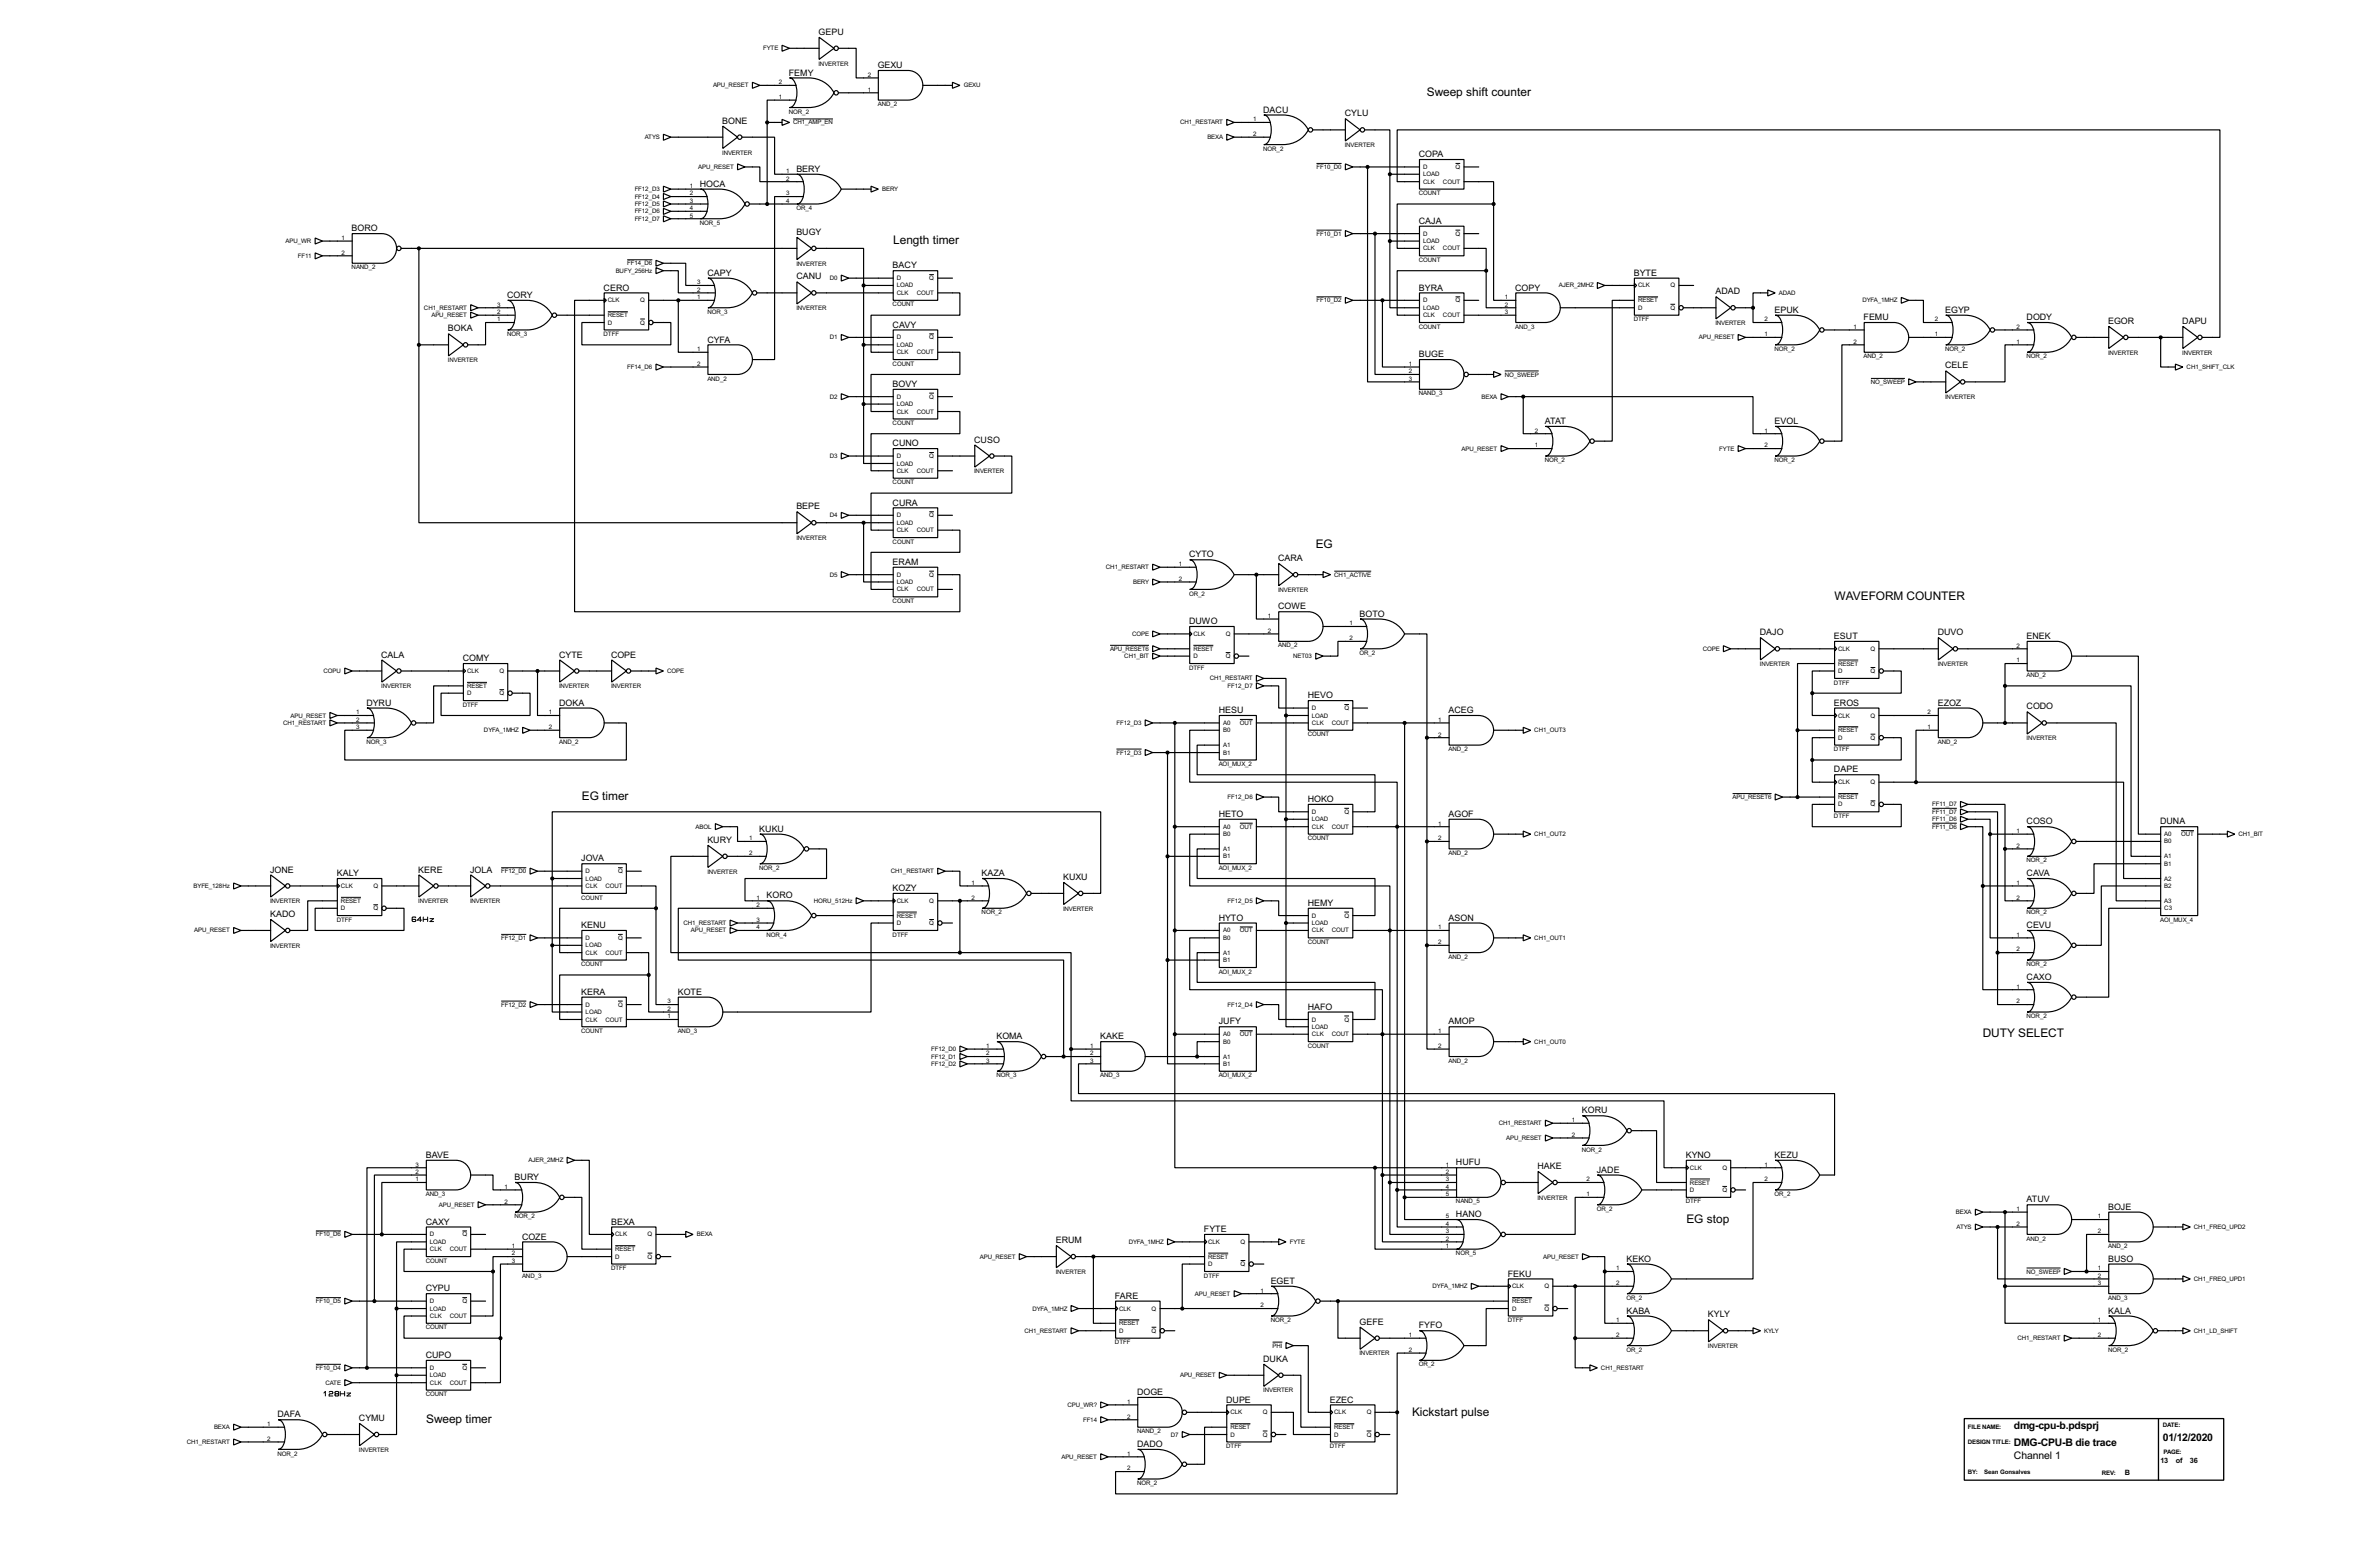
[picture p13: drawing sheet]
<svg xmlns="http://www.w3.org/2000/svg" width="815mm" height="536mm" viewBox="0 0 815 536" stroke-linecap="round" stroke-linejoin="round" font-family="sans-serif">
<defs><g id="words">
<g font-size="4.6">
<text x="489" y="32.9">Sweep shift counter</text>
<text x="306.1" y="83.7">Length timer</text>
<text x="450.9" y="187.9">EG</text>
<text x="628.7" y="205.6">WAVEFORM COUNTER</text>
<text x="199.4" y="274.2">EG timer</text>
<text x="679.5" y="355.5">DUTY SELECT</text>
<text x="577.9" y="419">EG stop</text>
<text x="483.9" y="485">Kickstart pulse</text>
<text x="146.1" y="487.6">Sweep timer</text>
</g>
<g font-size="4">
<text x="690.2" y="489.7">dmg-cpu-b.pdsprj</text>
<text x="690.2" y="495.4">DMG-CPU-B die trace</text>
<text x="741.2" y="493.7">01/12/2020</text>
<text x="690.2" y="499.8">Channel 1</text>
</g>
<g font-size="3.4">
<text x="280.5" y="12">GEPU</text>
<text x="300.8" y="23.3">GEXU</text>
<text x="270.4" y="25.9">FEMY</text>
<text x="432.9" y="38.6">DACU</text>
<text x="460.9" y="39.9">CYLU</text>
<text x="247.5" y="42.4">BONE</text>
<text x="486.3" y="53.8">COPA</text>
<text x="272.9" y="58.9">BERY</text>
<text x="239.9" y="64">HOCA</text>
<text x="486.3" y="76.7">CAJA</text>
<text x="120.5" y="79.2">BORO</text>
<text x="272.9" y="80.5">BUGY</text>
<text x="242.4" y="94.5">CAPY</text>
<text x="272.9" y="95.8">CANU</text>
<text x="305.9" y="92">BACY</text>
<text x="559.9" y="94.5">BYTE</text>
<text x="206.9" y="99.5">CERO</text>
<text x="486.3" y="99.5">BYRA</text>
<text x="519.3" y="99.5">COPY</text>
<text x="587.9" y="100.9">ADAD</text>
<text x="173.8" y="102.1">CORY</text>
<text x="608.2" y="107.2">EPUK</text>
<text x="666.6" y="107.2">EGYP</text>
<text x="153.5" y="113.6">BOKA</text>
<text x="305.9" y="112.2">CAVY</text>
<text x="638.7" y="109.7">FEMU</text>
<text x="694.5" y="109.7">DODY</text>
<text x="722.5" y="111">EGOR</text>
<text x="747.9" y="111">DAPU</text>
<text x="242.4" y="117.4">CYFA</text>
<text x="486.3" y="122.4">BUGE</text>
<text x="666.6" y="126.3">CELE</text>
<text x="305.9" y="132.6">BOVY</text>
<text x="529.4" y="145.3">ATAT</text>
<text x="608.2" y="145.3">EVOL</text>
<text x="305.9" y="152.9">CUNO</text>
<text x="333.9" y="151.7">CUSO</text>
<text x="305.9" y="173.2">CURA</text>
<text x="272.9" y="174.5">BEPE</text>
<text x="407.5" y="191">CYTO</text>
<text x="305.9" y="193.6">ERAM</text>
<text x="438" y="192.3">CARA</text>
<text x="438" y="208.8">COWE</text>
<text x="407.5" y="213.9">DUWO</text>
<text x="465.9" y="211.3">BOTO</text>
<text x="603.1" y="217.7">DAJO</text>
<text x="628.5" y="219">ESUT</text>
<text x="664.1" y="217.7">DUVO</text>
<text x="694.5" y="219">ENEK</text>
<text x="130.7" y="225.3">CALA</text>
<text x="158.6" y="226.6">COMY</text>
<text x="191.6" y="225.3">CYTE</text>
<text x="209.4" y="225.3">COPE</text>
<text x="448.2" y="239.3">HEVO</text>
<text x="125.6" y="241.8">DYRU</text>
<text x="191.6" y="241.8">DOKA</text>
<text x="417.7" y="244.4">HESU</text>
<text x="496.4" y="244.4">ACEG</text>
<text x="628.5" y="241.8">EROS</text>
<text x="664.1" y="241.8">EZOZ</text>
<text x="694.5" y="243.1">CODO</text>
<text x="628.5" y="264.7">DAPE</text>
<text x="448.2" y="274.8">HOKO</text>
<text x="417.7" y="279.9">HETO</text>
<text x="496.4" y="279.9">AGOF</text>
<text x="260.2" y="285">KUKU</text>
<text x="694.5" y="282.5">COSO</text>
<text x="740.3" y="282.5">DUNA</text>
<text x="242.4" y="288.8">KURY</text>
<text x="92.6" y="299">JONE</text>
<text x="143.4" y="299">KERE</text>
<text x="161.1" y="299">JOLA</text>
<text x="199.2" y="295.2">JOVA</text>
<text x="115.4" y="300.2">KALY</text>
<text x="305.9" y="305.3">KOZY</text>
<text x="336.4" y="300.2">KAZA</text>
<text x="364.3" y="301.5">KUXU</text>
<text x="694.5" y="300.2">CAVA</text>
<text x="262.7" y="307.9">KORO</text>
<text x="448.2" y="310.4">HEMY</text>
<text x="92.6" y="314.2">KADO</text>
<text x="417.7" y="315.5">HYTO</text>
<text x="496.4" y="315.5">ASON</text>
<text x="199.2" y="318">KENU</text>
<text x="694.5" y="318">CEVU</text>
<text x="694.5" y="335.8">CAXO</text>
<text x="199.2" y="340.9">KERA</text>
<text x="232.3" y="340.9">KOTE</text>
<text x="448.2" y="346">HAFO</text>
<text x="417.7" y="351">JUFY</text>
<text x="496.4" y="351">AMOP</text>
<text x="341.5" y="356.1">KOMA</text>
<text x="377" y="356.1">KAKE</text>
<text x="542.1" y="381.5">KORU</text>
<text x="145.9" y="396.8">BAVE</text>
<text x="499" y="399.3">HUFU</text>
<text x="526.9" y="400.6">HAKE</text>
<text x="547.2" y="401.8">JADE</text>
<text x="577.7" y="396.8">KYNO</text>
<text x="608.2" y="396.8">KEZU</text>
<text x="176.4" y="404.4">BURY</text>
<text x="694.5" y="412">ATUV</text>
<text x="145.9" y="419.6">CAXY</text>
<text x="209.4" y="419.6">BEXA</text>
<text x="499" y="417.1">HANO</text>
<text x="722.5" y="414.5">BOJE</text>
<text x="178.9" y="424.7">COZE</text>
<text x="361.8" y="426">ERUM</text>
<text x="412.6" y="422.2">FYTE</text>
<text x="516.7" y="437.4">FEKU</text>
<text x="557.4" y="432.3">KEKO</text>
<text x="722.5" y="432.3">BUSO</text>
<text x="145.9" y="442.5">CYPU</text>
<text x="435.5" y="439.9">EGET</text>
<text x="382.1" y="445">FARE</text>
<text x="465.9" y="453.9">GEFE</text>
<text x="486.3" y="455.2">FYFO</text>
<text x="557.4" y="450.1">KABA</text>
<text x="585.3" y="451.4">KYLY</text>
<text x="722.5" y="450.1">KALA</text>
<text x="145.9" y="465.3">CUPO</text>
<text x="432.9" y="466.6">DUKA</text>
<text x="389.7" y="478">DOGE</text>
<text x="95.1" y="485.7">DAFA</text>
<text x="420.2" y="480.6">DUPE</text>
<text x="455.8" y="480.6">EZEC</text>
<text x="123" y="486.9">CYMU</text>
<text x="389.7" y="495.8">DADO</text>
</g>
<g font-size="2.8">
<text x="740.4" y="501.4">13</text>
<text x="745.7" y="501.4">of</text>
<text x="750.5" y="501.4">36</text>
<text x="728.2" y="505.5">B</text>
</g>
<g font-size="2.4">
<text x="261.6" y="17.2">FYTE</text>
<text x="280.5" y="22.5">INVERTER</text>
<text x="244.4" y="30">APU_RESET</text>
<text x="266.9" y="28.9">2</text>
<text x="297.4" y="26.3">2</text>
<text x="330.3" y="30">GEXU</text>
<text x="266.9" y="33.9">1</text>
<text x="297.4" y="31.4">1</text>
<text x="270.4" y="38.9">NOR_2</text>
<text x="300.8" y="36.4">AND_2</text>
<text x="429.4" y="41.6">1</text>
<text x="221" y="47.7">ATYS</text>
<text x="271.8" y="42.7">CH1_AMP_EN</text>
<text x="404.4" y="42.7">CH1_RESTART</text>
<text x="413.8" y="47.7">BEXA</text>
<text x="429.4" y="46.6">2</text>
<text x="247.5" y="52.9">INVERTER</text>
<text x="432.9" y="51.6">NOR_2</text>
<text x="460.9" y="50.4">INVERTER</text>
<text x="239.3" y="57.9">APU_RESET</text>
<text x="269.4" y="59.3">1</text>
<text x="451.2" y="57.9">FF10_D0</text>
<text x="487.7" y="57.9">D</text>
<text x="498.8" y="57.9">Q</text>
<text x="217.5" y="65.5">FF12_D3</text>
<text x="236.4" y="64.4">1</text>
<text x="269.4" y="61.9">2</text>
<text x="302.3" y="65.5">BERY</text>
<text x="487.7" y="62.9">CLK</text>
<text x="487.7" y="60.4">LOAD</text>
<text x="494.5" y="62.9">COUT</text>
<text x="217.5" y="68.1">FF12_D4</text>
<text x="217.5" y="70.6">FF12_D5</text>
<text x="236.4" y="67">2</text>
<text x="236.4" y="69.5">3</text>
<text x="236.4" y="72">4</text>
<text x="269.4" y="67">3</text>
<text x="269.4" y="69.5">4</text>
<text x="272.9" y="72">OR_4</text>
<text x="486.3" y="66.9">COUNT</text>
<text x="217.5" y="73.1">FF12_D6</text>
<text x="217.5" y="75.6">FF12_D7</text>
<text x="236.4" y="74.6">5</text>
<text x="239.9" y="77">NOR_5</text>
<text x="97.9" y="83.3">APU_WR</text>
<text x="117" y="82.2">1</text>
<text x="451.2" y="80.8">FF10_D1</text>
<text x="487.7" y="83.3">LOAD</text>
<text x="487.7" y="80.8">D</text>
<text x="498.8" y="80.8">Q</text>
<text x="102.1" y="88.3">FF11</text>
<text x="117" y="87.3">2</text>
<text x="486.3" y="89.7">COUNT</text>
<text x="487.7" y="85.8">CLK</text>
<text x="494.5" y="85.8">COUT</text>
<text x="120.5" y="92.3">NAND_2</text>
<text x="211" y="93.5">BUFY_256Hz</text>
<text x="215" y="90.9">FF14_D6</text>
<text x="272.9" y="91">INVERTER</text>
<text x="284.4" y="96">D0</text>
<text x="307.4" y="96">D</text>
<text x="318.5" y="96">Q</text>
<text x="238.9" y="100">2</text>
<text x="238.9" y="97.4">3</text>
<text x="307.4" y="101">CLK</text>
<text x="307.4" y="98.5">LOAD</text>
<text x="314.2" y="101">COUT</text>
<text x="534.2" y="98.5">AJER_2MHZ</text>
<text x="561.4" y="98.5">CLK</text>
<text x="572.5" y="98.5">Q</text>
<text x="609.7" y="101">ADAD</text>
<text x="145.3" y="106.2">CH1_RESTART</text>
<text x="170.4" y="107.6">2</text>
<text x="170.4" y="105.1">3</text>
<text x="208.3" y="103.6">CLK</text>
<text x="219.4" y="103.6">Q</text>
<text x="238.9" y="102.5">1</text>
<text x="242.4" y="107.6">NOR_3</text>
<text x="272.9" y="106.3">INVERTER</text>
<text x="305.9" y="105">COUNT</text>
<text x="451.2" y="103.6">FF10_D2</text>
<text x="487.7" y="106.2">LOAD</text>
<text x="487.7" y="103.6">D</text>
<text x="498.8" y="103.6">Q</text>
<text x="515.8" y="102.5">1</text>
<text x="515.8" y="105.1">2</text>
<text x="515.8" y="107.6">3</text>
<text x="561.4" y="106.2">D</text>
<text x="561.4" y="103.6">RESET</text>
<text x="572.5" y="106.2">Q</text>
<text x="638.3" y="103.6">DYFA_1MHZ</text>
<text x="147.9" y="108.7">APU_RESET</text>
<text x="170.4" y="110.1">1</text>
<text x="208.3" y="111.2">D</text>
<text x="208.3" y="108.7">RESET</text>
<text x="219.4" y="111.2">Q</text>
<text x="486.3" y="112.6">COUNT</text>
<text x="487.7" y="108.7">CLK</text>
<text x="494.5" y="108.7">COUT</text>
<text x="519.3" y="112.6">AND_3</text>
<text x="559.9" y="110.1">DTFF</text>
<text x="587.9" y="111.4">INVERTER</text>
<text x="604.7" y="110.1">2</text>
<text x="635.2" y="112.7">1</text>
<text x="663.1" y="110.1">2</text>
<text x="691.1" y="112.7">2</text>
<text x="173.8" y="115.1">NOR_3</text>
<text x="206.9" y="115.1">DTFF</text>
<text x="284.4" y="116.3">D1</text>
<text x="307.4" y="118.9">LOAD</text>
<text x="307.4" y="116.3">D</text>
<text x="318.5" y="116.3">Q</text>
<text x="582.2" y="116.3">APU_RESET</text>
<text x="604.7" y="115.2">1</text>
<text x="635.2" y="117.8">2</text>
<text x="663.1" y="115.2">1</text>
<text x="691.1" y="117.8">1</text>
<text x="153.5" y="124.1">INVERTER</text>
<text x="238.9" y="120.3">1</text>
<text x="238.9" y="125.4">2</text>
<text x="305.9" y="125.3">COUNT</text>
<text x="307.4" y="121.4">CLK</text>
<text x="314.2" y="121.4">COUT</text>
<text x="482.8" y="125.4">1</text>
<text x="608.2" y="120.3">NOR_2</text>
<text x="638.7" y="122.8">AND_2</text>
<text x="666.6" y="120.3">NOR_2</text>
<text x="694.5" y="122.8">NOR_2</text>
<text x="722.5" y="121.5">INVERTER</text>
<text x="747.9" y="121.5">INVERTER</text>
<text x="215" y="126.4">FF14_D6</text>
<text x="242.4" y="130.4">AND_2</text>
<text x="482.8" y="127.9">2</text>
<text x="482.8" y="130.5">3</text>
<text x="515.7" y="129">NO_SWEEP</text>
<text x="641.2" y="131.6">NO_SWEEP</text>
<text x="749.4" y="126.4">CH1_SHIFT_CLK</text>
<text x="284.4" y="136.6">D2</text>
<text x="307.4" y="136.6">D</text>
<text x="318.5" y="136.6">Q</text>
<text x="486.3" y="135.5">NAND_3</text>
<text x="507.7" y="136.6">BEXA</text>
<text x="666.6" y="136.8">INVERTER</text>
<text x="307.4" y="141.7">CLK</text>
<text x="307.4" y="139.1">LOAD</text>
<text x="314.2" y="141.7">COUT</text>
<text x="305.9" y="145.7">COUNT</text>
<text x="526" y="148.2">2</text>
<text x="604.7" y="148.2">1</text>
<text x="500.9" y="154.4">APU_RESET</text>
<text x="526" y="153.3">1</text>
<text x="589.2" y="154.4">FYTE</text>
<text x="604.7" y="153.3">2</text>
<text x="284.4" y="157">D3</text>
<text x="307.4" y="159.5">LOAD</text>
<text x="307.4" y="157">D</text>
<text x="318.5" y="157">Q</text>
<text x="529.4" y="158.4">NOR_2</text>
<text x="608.2" y="158.4">NOR_2</text>
<text x="305.9" y="165.9">COUNT</text>
<text x="307.4" y="162">CLK</text>
<text x="314.2" y="162">COUT</text>
<text x="333.9" y="162.2">INVERTER</text>
<text x="284.4" y="177.3">D4</text>
<text x="307.4" y="179.8">LOAD</text>
<text x="307.4" y="177.3">D</text>
<text x="318.5" y="177.3">Q</text>
<text x="272.9" y="185">INVERTER</text>
<text x="307.4" y="182.4">CLK</text>
<text x="314.2" y="182.4">COUT</text>
<text x="305.9" y="186.3">COUNT</text>
<text x="284.4" y="197.6">D5</text>
<text x="307.4" y="197.6">D</text>
<text x="318.5" y="197.6">Q</text>
<text x="379" y="195.1">CH1_RESTART</text>
<text x="404" y="194">1</text>
<text x="457.3" y="197.6">CH1_ACTIVE</text>
<text x="307.4" y="202.7">CLK</text>
<text x="307.4" y="200.1">LOAD</text>
<text x="314.2" y="202.7">COUT</text>
<text x="388.3" y="200.1">BERY</text>
<text x="404" y="199">2</text>
<text x="438" y="202.8">INVERTER</text>
<text x="305.9" y="206.6">COUNT</text>
<text x="407.5" y="204.1">OR_2</text>
<text x="434.5" y="211.7">1</text>
<text x="462.5" y="214.3">1</text>
<text x="388" y="217.9">COPE</text>
<text x="409" y="217.9">CLK</text>
<text x="420.1" y="217.9">Q</text>
<text x="434.5" y="216.8">2</text>
<text x="438" y="221.9">AND_2</text>
<text x="462.5" y="219.4">2</text>
<text x="691.1" y="221.9">2</text>
<text x="380.4" y="223">APU_RESET6</text>
<text x="385.3" y="225.5">CH1_BIT</text>
<text x="409" y="225.5">D</text>
<text x="409" y="223">RESET</text>
<text x="420.1" y="225.5">Q</text>
<text x="443.2" y="225.5">NET03</text>
<text x="465.9" y="224.4">OR_2</text>
<text x="583.5" y="223">COPE</text>
<text x="630" y="223">CLK</text>
<text x="641.1" y="223">Q</text>
<text x="691.1" y="227">1</text>
<text x="110.9" y="230.6">COPU</text>
<text x="160.1" y="230.6">CLK</text>
<text x="171.2" y="230.6">Q</text>
<text x="228.7" y="230.6">COPE</text>
<text x="407.5" y="229.5">DTFF</text>
<text x="414.6" y="233.2">CH1_RESTART</text>
<text x="603.1" y="228.2">INVERTER</text>
<text x="630" y="230.6">D</text>
<text x="630" y="228.1">RESET</text>
<text x="641.1" y="230.6">Q</text>
<text x="664.1" y="228.2">INVERTER</text>
<text x="694.5" y="232">AND_2</text>
<text x="130.7" y="235.8">INVERTER</text>
<text x="160.1" y="238.2">D</text>
<text x="160.1" y="235.7">RESET</text>
<text x="171.2" y="238.2">Q</text>
<text x="191.6" y="235.8">INVERTER</text>
<text x="209.4" y="235.8">INVERTER</text>
<text x="420.7" y="235.7">FF12_D7</text>
<text x="628.5" y="234.6">DTFF</text>
<text x="99.6" y="245.9">APU_RESET</text>
<text x="122.1" y="244.8">1</text>
<text x="158.6" y="242.2">DTFF</text>
<text x="188.1" y="244.8">1</text>
<text x="449.6" y="245.9">LOAD</text>
<text x="449.6" y="243.3">D</text>
<text x="460.7" y="243.3">Q</text>
<text x="630" y="245.9">CLK</text>
<text x="641.1" y="245.9">Q</text>
<text x="660.6" y="244.8">2</text>
<text x="97.1" y="248.4">CH1_RESTART</text>
<text x="122.1" y="247.3">2</text>
<text x="122.1" y="249.8">3</text>
<text x="165.9" y="250.9">DYFA_1MHZ</text>
<text x="188.1" y="249.8">2</text>
<text x="382.6" y="248.4">FF12_D3</text>
<text x="419.2" y="250.9">B0</text>
<text x="419.2" y="248.4">A0</text>
<text x="424.9" y="248.4">OUT</text>
<text x="449.6" y="248.4">CLK</text>
<text x="456.4" y="248.4">COUT</text>
<text x="492.9" y="247.3">1</text>
<text x="525.8" y="250.9">CH1_OUT3</text>
<text x="630" y="250.9">RESET</text>
<text x="660.6" y="249.8">1</text>
<text x="125.6" y="254.9">NOR_3</text>
<text x="191.6" y="254.9">AND_2</text>
<text x="419.2" y="256">A1</text>
<text x="448.2" y="252.3">COUNT</text>
<text x="492.9" y="252.4">2</text>
<text x="496.4" y="257.4">AND_2</text>
<text x="628.5" y="257.4">DTFF</text>
<text x="630" y="253.5">D</text>
<text x="641.1" y="253.5">Q</text>
<text x="664.1" y="254.9">AND_2</text>
<text x="694.5" y="253.6">INVERTER</text>
<text x="382.6" y="258.6">FF12_D3</text>
<text x="417.7" y="262.5">AOI_MUX_2</text>
<text x="419.2" y="258.6">B1</text>
<text x="630" y="268.7">CLK</text>
<text x="641.1" y="268.7">Q</text>
<text x="420.7" y="273.8">FF12_D6</text>
<text x="593.8" y="273.8">APU_RESET6</text>
<text x="630" y="273.8">RESET</text>
<text x="449.6" y="281.4">LOAD</text>
<text x="449.6" y="278.9">D</text>
<text x="460.7" y="278.9">Q</text>
<text x="628.5" y="280.3">DTFF</text>
<text x="630" y="276.3">D</text>
<text x="641.1" y="276.3">Q</text>
<text x="662.2" y="281.4">FF11_D6</text>
<text x="662.2" y="278.9">FF11_D7</text>
<text x="662.2" y="276.3">FF11_D7</text>
<text x="238.4" y="284">ABOL</text>
<text x="256.7" y="287.9">1</text>
<text x="419.2" y="286.5">B0</text>
<text x="419.2" y="284">A0</text>
<text x="424.9" y="284">OUT</text>
<text x="448.2" y="287.9">COUNT</text>
<text x="449.6" y="284">CLK</text>
<text x="456.4" y="284">COUT</text>
<text x="492.9" y="282.9">1</text>
<text x="492.9" y="287.9">2</text>
<text x="525.8" y="286.5">CH1_OUT2</text>
<text x="662.2" y="284">FF11_D6</text>
<text x="691.1" y="285.4">1</text>
<text x="741.7" y="286.5">A0</text>
<text x="747.5" y="286.5">OUT</text>
<text x="767.1" y="286.5">CH1_BIT</text>
<text x="256.7" y="293">2</text>
<text x="419.2" y="291.6">A1</text>
<text x="496.4" y="293">AND_2</text>
<text x="691.1" y="290.5">2</text>
<text x="741.7" y="289">B0</text>
<text x="171.8" y="299.2">FF12_D0</text>
<text x="200.7" y="299.2">D</text>
<text x="211.8" y="299.2">Q</text>
<text x="242.4" y="299.3">INVERTER</text>
<text x="260.2" y="298.1">NOR_2</text>
<text x="305.3" y="299.2">CH1_RESTART</text>
<text x="417.7" y="298.1">AOI_MUX_2</text>
<text x="419.2" y="294.1">B1</text>
<text x="694.5" y="295.5">NOR_2</text>
<text x="741.7" y="294.1">A1</text>
<text x="741.7" y="296.7">B1</text>
<text x="66.4" y="304.3">BYFE_128Hz</text>
<text x="116.9" y="304.3">CLK</text>
<text x="128" y="304.3">Q</text>
<text x="200.7" y="304.3">CLK</text>
<text x="200.7" y="301.7">LOAD</text>
<text x="207.5" y="304.3">COUT</text>
<text x="332.9" y="303.2">1</text>
<text x="691.1" y="303.2">1</text>
<text x="741.7" y="301.7">A2</text>
<text x="741.7" y="304.3">B2</text>
<text x="92.6" y="309.5">INVERTER</text>
<text x="116.9" y="311.9">D</text>
<text x="116.9" y="309.4">RESET</text>
<text x="128" y="311.9">Q</text>
<text x="143.4" y="309.5">INVERTER</text>
<text x="161.1" y="309.5">INVERTER</text>
<text x="199.2" y="308.2">COUNT</text>
<text x="259.3" y="308.3">1</text>
<text x="259.3" y="310.8">2</text>
<text x="278.9" y="309.4">HORU_512Hz</text>
<text x="307.4" y="309.4">CLK</text>
<text x="318.5" y="309.4">Q</text>
<text x="332.9" y="308.3">2</text>
<text x="420.7" y="309.4">FF12_D5</text>
<text x="691.1" y="308.3">2</text>
<text x="741.7" y="309.4">A3</text>
<text x="741.7" y="311.9">C3</text>
<text x="115.4" y="315.8">DTFF</text>
<text x="234.2" y="317">CH1_RESTART</text>
<text x="259.3" y="315.9">3</text>
<text x="307.4" y="317">D</text>
<text x="307.4" y="314.4">RESET</text>
<text x="318.5" y="317">Q</text>
<text x="336.4" y="313.3">NOR_2</text>
<text x="364.3" y="312">INVERTER</text>
<text x="449.6" y="317">LOAD</text>
<text x="449.6" y="314.4">D</text>
<text x="460.7" y="314.4">Q</text>
<text x="694.5" y="313.3">NOR_2</text>
<text x="740.3" y="315.8">AOI_MUX_4</text>
<text x="66.6" y="319.5">APU_RESET</text>
<text x="171.8" y="322.1">FF12_D1</text>
<text x="200.7" y="322.1">D</text>
<text x="211.8" y="322.1">Q</text>
<text x="236.8" y="319.5">APU_RESET</text>
<text x="259.3" y="318.4">4</text>
<text x="262.7" y="320.9">NOR_4</text>
<text x="305.9" y="320.9">DTFF</text>
<text x="419.2" y="322.1">B0</text>
<text x="419.2" y="319.5">A0</text>
<text x="424.9" y="319.5">OUT</text>
<text x="448.2" y="323.5">COUNT</text>
<text x="449.6" y="319.5">CLK</text>
<text x="456.4" y="319.5">COUT</text>
<text x="492.9" y="318.4">1</text>
<text x="492.9" y="323.5">2</text>
<text x="525.8" y="322.1">CH1_OUT1</text>
<text x="691.1" y="321">1</text>
<text x="92.6" y="324.7">INVERTER</text>
<text x="200.7" y="327.1">CLK</text>
<text x="200.7" y="324.6">LOAD</text>
<text x="207.5" y="327.1">COUT</text>
<text x="419.2" y="327.1">A1</text>
<text x="419.2" y="329.7">B1</text>
<text x="496.4" y="328.5">AND_2</text>
<text x="691.1" y="326">2</text>
<text x="199.2" y="331.1">COUNT</text>
<text x="417.7" y="333.6">AOI_MUX_2</text>
<text x="694.5" y="331.1">NOR_2</text>
<text x="691.1" y="338.7">1</text>
<text x="171.8" y="344.9">FF12_D2</text>
<text x="200.7" y="347.5">LOAD</text>
<text x="200.7" y="344.9">D</text>
<text x="211.8" y="344.9">Q</text>
<text x="228.8" y="346.4">2</text>
<text x="228.8" y="343.8">3</text>
<text x="420.7" y="344.9">FF12_D4</text>
<text x="691.1" y="343.8">2</text>
<text x="199.2" y="353.9">COUNT</text>
<text x="200.7" y="350">CLK</text>
<text x="207.5" y="350">COUT</text>
<text x="228.8" y="348.9">1</text>
<text x="232.3" y="353.9">AND_3</text>
<text x="449.6" y="352.5">LOAD</text>
<text x="449.6" y="350">D</text>
<text x="460.7" y="350">Q</text>
<text x="492.9" y="354">1</text>
<text x="694.5" y="348.9">NOR_2</text>
<text x="338" y="359.1">1</text>
<text x="373.6" y="359.1">1</text>
<text x="419.2" y="357.6">B0</text>
<text x="419.2" y="355.1">A0</text>
<text x="424.9" y="355.1">OUT</text>
<text x="448.2" y="359">COUNT</text>
<text x="449.6" y="355.1">CLK</text>
<text x="456.4" y="355.1">COUT</text>
<text x="492.9" y="359.1">2</text>
<text x="525.8" y="357.6">CH1_OUT0</text>
<text x="319.1" y="360.2">FF12_D0</text>
<text x="319.1" y="362.7">FF12_D1</text>
<text x="319.1" y="365.2">FF12_D2</text>
<text x="338" y="361.6">2</text>
<text x="338" y="364.1">3</text>
<text x="373.6" y="361.6">2</text>
<text x="373.6" y="364.1">3</text>
<text x="419.2" y="362.7">A1</text>
<text x="419.2" y="365.2">B1</text>
<text x="496.4" y="364.1">AND_2</text>
<text x="341.5" y="369.2">NOR_3</text>
<text x="377" y="369.2">AND_3</text>
<text x="417.7" y="369.2">AOI_MUX_2</text>
<text x="513.6" y="385.6">CH1_RESTART</text>
<text x="538.7" y="384.5">1</text>
<text x="538.7" y="389.5">2</text>
<text x="516.2" y="390.6">APU_RESET</text>
<text x="542.1" y="394.6">NOR_2</text>
<text x="142.4" y="399.7">3</text>
<text x="181.1" y="398.3">AJER_2MHZ</text>
<text x="495.5" y="399.7">1</text>
<text x="579.2" y="400.8">CLK</text>
<text x="590.3" y="400.8">Q</text>
<text x="604.7" y="399.7">1</text>
<text x="142.4" y="404.8">1</text>
<text x="142.4" y="402.2">2</text>
<text x="172.9" y="407.3">1</text>
<text x="495.5" y="402.2">2</text>
<text x="495.5" y="404.8">3</text>
<text x="495.5" y="407.3">4</text>
<text x="543.7" y="404.8">2</text>
<text x="579.2" y="405.9">RESET</text>
<text x="604.7" y="404.8">2</text>
<text x="145.9" y="409.8">AND_3</text>
<text x="150.4" y="413.5">APU_RESET</text>
<text x="172.9" y="412.4">2</text>
<text x="495.5" y="409.9">5</text>
<text x="499" y="412.4">NAND_5</text>
<text x="526.9" y="411.1">INVERTER</text>
<text x="543.7" y="409.9">1</text>
<text x="577.7" y="412.4">DTFF</text>
<text x="579.2" y="408.4">D</text>
<text x="590.3" y="408.4">Q</text>
<text x="608.2" y="409.8">OR_2</text>
<text x="176.4" y="417.4">NOR_2</text>
<text x="495.5" y="417.5">5</text>
<text x="547.2" y="414.9">OR_2</text>
<text x="670.3" y="416">BEXA</text>
<text x="691.1" y="414.9">1</text>
<text x="719" y="417.5">1</text>
<text x="108.3" y="423.7">FF10_D6</text>
<text x="147.4" y="423.7">D</text>
<text x="158.5" y="423.7">Q</text>
<text x="210.9" y="423.7">CLK</text>
<text x="222" y="423.7">Q</text>
<text x="238.8" y="423.7">BEXA</text>
<text x="495.5" y="425.1">2</text>
<text x="495.5" y="422.6">3</text>
<text x="495.5" y="420">4</text>
<text x="670.5" y="421.1">ATYS</text>
<text x="691.1" y="420">2</text>
<text x="694.5" y="425.1">AND_2</text>
<text x="719" y="422.6">2</text>
<text x="751.9" y="421.1">CH1_FREQ_UPD2</text>
<text x="147.4" y="428.7">CLK</text>
<text x="147.4" y="426.2">LOAD</text>
<text x="154.2" y="428.7">COUT</text>
<text x="175.4" y="427.6">1</text>
<text x="175.4" y="430.2">2</text>
<text x="210.9" y="431.3">D</text>
<text x="210.9" y="428.7">RESET</text>
<text x="222" y="431.3">Q</text>
<text x="335.8" y="431.3">APU_RESET</text>
<text x="386.8" y="426.2">DYFA_1MHZ</text>
<text x="414.1" y="426.2">CLK</text>
<text x="414.1" y="431.3">RESET</text>
<text x="425.2" y="426.2">Q</text>
<text x="442" y="426.2">FYTE</text>
<text x="495.5" y="427.6">1</text>
<text x="499" y="430.1">NOR_5</text>
<text x="528.9" y="431.3">APU_RESET</text>
<text x="722.5" y="427.6">AND_2</text>
<text x="145.9" y="432.7">COUNT</text>
<text x="175.4" y="432.7">3</text>
<text x="178.9" y="437.8">AND_3</text>
<text x="209.4" y="435.2">DTFF</text>
<text x="361.8" y="436.5">INVERTER</text>
<text x="412.6" y="437.8">DTFF</text>
<text x="414.1" y="433.8">D</text>
<text x="425.2" y="433.8">Q</text>
<text x="553.9" y="435.3">1</text>
<text x="694.5" y="436.4">NO_SWEEP</text>
<text x="719" y="435.3">1</text>
<text x="719" y="437.8">2</text>
<text x="409.5" y="444">APU_RESET</text>
<text x="432" y="442.9">1</text>
<text x="491" y="441.4">DYFA_1MHZ</text>
<text x="518.2" y="441.4">CLK</text>
<text x="529.3" y="441.4">Q</text>
<text x="553.9" y="440.3">2</text>
<text x="719" y="440.3">3</text>
<text x="751.9" y="438.9">CH1_FREQ_UPD1</text>
<text x="108.3" y="446.5">FF10_D5</text>
<text x="147.4" y="449.1">LOAD</text>
<text x="147.4" y="446.5">D</text>
<text x="158.5" y="446.5">Q</text>
<text x="353.8" y="449.1">DYFA_1MHZ</text>
<text x="383.6" y="449.1">CLK</text>
<text x="394.7" y="449.1">Q</text>
<text x="432" y="448">2</text>
<text x="518.2" y="449.1">D</text>
<text x="518.2" y="446.5">RESET</text>
<text x="529.3" y="449.1">Q</text>
<text x="557.4" y="445.4">OR_2</text>
<text x="722.5" y="445.4">AND_3</text>
<text x="145.9" y="455.5">COUNT</text>
<text x="147.4" y="451.6">CLK</text>
<text x="154.2" y="451.6">COUT</text>
<text x="383.6" y="454.1">RESET</text>
<text x="435.5" y="453">NOR_2</text>
<text x="516.7" y="453">DTFF</text>
<text x="553.9" y="453">1</text>
<text x="719" y="453">1</text>
<text x="351.1" y="456.7">CH1_RESTART</text>
<text x="382.1" y="460.6">DTFF</text>
<text x="383.6" y="456.7">D</text>
<text x="394.7" y="456.7">Q</text>
<text x="436.1" y="461.8">PHI</text>
<text x="482.8" y="458.1">1</text>
<text x="553.9" y="458.1">2</text>
<text x="585.3" y="461.9">INVERTER</text>
<text x="604.6" y="456.7">KYLY</text>
<text x="691.4" y="459.2">CH1_RESTART</text>
<text x="719" y="458.1">2</text>
<text x="751.9" y="456.7">CH1_LD_SHIFT</text>
<text x="465.9" y="464.4">INVERTER</text>
<text x="482.8" y="463.2">2</text>
<text x="557.4" y="463.2">OR_2</text>
<text x="722.5" y="463.2">NOR_2</text>
<text x="108.3" y="469.4">FF10_D4</text>
<text x="147.4" y="471.9">LOAD</text>
<text x="147.4" y="469.4">D</text>
<text x="158.5" y="469.4">Q</text>
<text x="404.4" y="471.9">APU_RESET</text>
<text x="486.3" y="468.2">OR_2</text>
<text x="548.7" y="469.4">CH1_RESTART</text>
<text x="111.5" y="474.5">CATE</text>
<text x="145.9" y="478.4">COUNT</text>
<text x="147.4" y="474.5">CLK</text>
<text x="154.2" y="474.5">COUT</text>
<text x="432.9" y="477.1">INVERTER</text>
<text x="365.8" y="482.1">CPU_WR?</text>
<text x="386.3" y="481">1</text>
<text x="421.7" y="484.6">CLK</text>
<text x="432.8" y="484.6">Q</text>
<text x="457.3" y="484.6">CLK</text>
<text x="468.4" y="484.6">Q</text>
<text x="73.4" y="489.7">BEXA</text>
<text x="91.6" y="488.6">1</text>
<text x="371.1" y="487.2">FF14</text>
<text x="386.3" y="486.1">2</text>
<text x="389.7" y="491.1">NAND_2</text>
<text x="421.7" y="489.7">RESET</text>
<text x="457.3" y="489.7">RESET</text>
<text x="674.4" y="489.5">FILE NAME:</text>
<text x="741.2" y="489">DATE:</text>
<text x="64" y="494.8">CH1_RESTART</text>
<text x="91.6" y="493.7">2</text>
<text x="123" y="497.5">INVERTER</text>
<text x="401.3" y="492.2">D7</text>
<text x="420.2" y="496.2">DTFF</text>
<text x="421.7" y="492.2">D</text>
<text x="432.8" y="492.2">Q</text>
<text x="455.8" y="496.2">DTFF</text>
<text x="457.3" y="492.2">D</text>
<text x="468.4" y="492.2">Q</text>
<text x="674.4" y="494.9">DESIGN TITLE:</text>
<text x="95.1" y="498.7">NOR_2</text>
<text x="363.8" y="499.9">APU_RESET</text>
<text x="386.3" y="498.8">1</text>
<text x="386.3" y="503.8">2</text>
<text x="741.5" y="498.4">PAGE:</text>
<text x="389.7" y="508.9">NOR_2</text>
<text x="674.4" y="505.2">BY:</text>
<text x="680" y="505.2">Sean Gonsalves</text>
<text x="720.3" y="505.3">REV:</text>
</g>
</g></defs>
<g fill="none" stroke="#000" stroke-width=".4">
<path d="M268 15.5l2.6 1.1-2.6 1zM270.6 16.6h10.1M280.7 12.8l5.1 3.8-5.1 3.8zM287.3 16.6h6.1v10.1h7.6M257.9 28.2l2.5 1.1-2.5 1zM260.4 29.3h12.5M270.6 26.7h6.6a9.6 9.6 0 0 1 8.6 5.1 9.6 9.6 0 0 1-8.6 5.1h-6.6a3.2 3.2 0 0 0 2.3-3.2 7.7 7.7 0 0 0-1.3-6.6zM272.9 34.3h-10v7.7M287.3 31.8h13.7M301 24.2h10.2a5.1 5.1 0 0 1 5.1 5 5.1 5.1 0 0 1-5.1 5.1h-10.2zM316.3 29.3h10.1M326.4 28.2l2.6 1.1-2.6 1z"/>
<path d="M433.1 39.4h6.6a9.6 9.6 0 0 1 8.7 5.1 9.6 9.6 0 0 1-8.7 5.1h-6.6a3.2 3.2 0 0 0 2.4-3.2 7.7 7.7 0 0 0-1.4-6.6zM227.4 46l2.5 1-2.5 1.1zM229.9 47h17.8M247.7 43.2l5.1 3.8-5.1 3.9zM252.8 56.2l2.5 1-2.5 1zM254.3 47h11.2v12.7h7.6M255.3 57.2h5.1v5.1h15M262.9 42h5.1M262.9 42v27.9M268 40.9l2.6 1.1-2.6 1zM273.1 59.7h6.6a9.5 9.5 0 0 1 8.6 5.1 9.5 9.5 0 0 1-8.6 5.1h-6.6a3.2 3.2 0 0 0 2.3-3.1 7.9 7.9 0 0 0-1.3-6.7zM420.4 40.9l2.6 1.1-2.6 1z"/>
<path d="M420.4 46l2.6 1-2.6 1.1zM423 47h12.4M423 42h12.4M449.9 44.5h11.2M461.1 56.2l2.5 1-2.5 1zM461.1 40.7l5 3.8-5 3.8zM463.6 57.2h22.9M467.7 44.5h8.6v15.2M468.7 57.2v73.7h17.8M476.3 59.7v22.9M476.3 59.7h10.2M486.5 54.7h15.2v10.1h-15.2z"/>
<path d="M501.7 57.2h5.1M227.4 63.8l2.5 1-2.5 1zM227.4 66.3l2.5 1.1-2.5 1zM227.4 68.9l2.5 1-2.5 1zM227.4 71.4l2.5 1-2.5 1.1zM227.4 74l2.5 1-2.5 1zM229.9 69.9h12.7M229.9 64.8h10.2M229.9 67.4h12.5M229.9 72.4h12.5M229.9 75h10.2M240.1 64.8h6.6a9.6 9.6 0 0 1 8.6 5.1 9.5 9.5 0 0 1-8.6 5.1h-6.6a3.2 3.2 0 0 0 2.3-3.2 7.8 7.8 0 0 0-1.3-6.6z"/>
<path d="M256.8 69.9h16.3M275.4 67.4h-9.9v55.8h-7.6M288.3 64.8h10.2M298.5 63.8l2.5 1-2.5 1zM461.1 79l2.5 1.1-2.5 1zM486.5 77.5h15.2v10.2h-15.2zM486.5 62.3h-7.7v-17.8h282v71.1h-6.1M501.7 62.3h10.2v7.6M511.9 69.9h-33.1v15.2h7.7M511.9 69.9v33h7.6M108 81.6l2.5 1-2.5 1zM108 86.7l2.5 1-2.5 1z"/>
<path d="M110.5 82.6h10.2M110.5 87.7h10.2M120.7 80.1h10.2a5.1 5.1 0 0 1 5 5 5.1 5.1 0 0 1-5 5.1h-10.2zM137.5 85.1h135.6M143.6 85.1v33.1M224.8 91.7l2.6 1.1-2.6 1zM224.8 89.2l2.6 1-2.6 1zM227.4 92.8h5.1v7.6h12.4M227.4 90.2h7.6v7.6h9.9M242.6 95.3h6.6a9.6 9.6 0 0 1 8.7 5.1 9.6 9.6 0 0 1-8.7 5.1h-6.6a3.2 3.2 0 0 0 2.4-3.2 7.6 7.6 0 0 0-1.4-6.6zM273.1 96.6l5.1 3.8-5.1 3.8zM273.1 81.3l5.1 3.8-5.1 3.9z"/>
<path d="M279.7 85.1h16.3v12.7M288.3 94.3l2.6 1-2.6 1zM290.9 95.3h15.2M296 97.8h10.1M296 97.8v40.7M306.1 92.8h15.3v10.1h-15.3zM321.4 95.3h5M463.6 80.1h22.9M471.2 80.1v48.2h15.3M476.3 82.6v22.9h10.2M476.3 82.6h10.2M501.7 85.1h7.6v7.7"/>
<path d="M501.7 80.1h5.1M509.3 92.8h-30.5v15.2h7.7M509.3 92.8v12.7h10.2M547.4 96.8l2.6 1-2.6 1.1zM550 97.8h10.1M560.1 95.3h15.3v12.7h-15.3zM560.1 97.1l.8 .7-.8 .8zM575.4 97.8h5M605.8 99.4l2.6 1-2.6 1zM143.6 118.2v60.9h129.5M143.6 118.2h10.1M153.7 114.4l5.1 3.8-5.1 3.8z"/>
<path d="M161.3 107l2.6 1-2.6 1zM161.3 104.4l2.6 1.1-2.6 1zM163.9 108h12.4M163.9 105.5h12.4M174 102.9h6.6a9.5 9.5 0 0 1 8.7 5.1 9.5 9.5 0 0 1-8.7 5.1h-6.6a3.2 3.2 0 0 0 2.4-3.2 7.8 7.8 0 0 0-1.3-6.6zM176.3 110.5h-9.9v7.7h-6.1M190.8 108h16.3M207.1 100.4h15.2v12.7h-15.2zM207.1 102.2l.7 .7-.7 .8zM207.1 102.9h-10.2v106.7h132.1v-12.7h-7.6M207.1 110.5h-7.7v7.7h30.5v-7.7h-6.1M222.3 102.9h22.6"/>
<path d="M232.5 102.9v17.8h10.1M242.6 118.2h10.2a5.1 5.1 0 0 1 5.1 5 5.1 5.1 0 0 1-5.1 5.1h-10.2zM259.4 100.4h13.7M279.7 100.4h26.4M288.3 114.6l2.6 1-2.6 1zM290.9 115.6h15.2M296 118.2h10.1M306.1 113.1h15.3v10.1h-15.3zM321.4 100.4h7.6v7.6h-30.5v12.7h7.6M321.4 115.6h5M461.1 101.9l2.5 1-2.5 1zM463.6 102.9h22.9"/>
<path d="M473.8 102.9v22.9h12.7M486.5 100.4h15.2v10.1h-15.2zM501.7 108h17.8M501.7 102.9h5.1M519.5 100.4h10.1a5.1 5.1 0 0 1 5.1 5 5.1 5.1 0 0 1-5.1 5.1h-10.1zM534.7 105.5h25.4M560.1 102.9h-7.6v48.3h-6.1M576.9 105.5h11.2M588.1 101.7l5 3.8-5 3.8zM594.7 105.5h6.1M595.7 114.6l2.5 1-2.5 1zM598.2 115.6h12.5"/>
<path d="M600.8 105.5v5h9.9M605.8 100.4h-5v5.1M608.4 108h6.6a9.5 9.5 0 0 1 8.6 5.1 9.5 9.5 0 0 1-8.6 5.1h-6.6a3.2 3.2 0 0 0 2.3-3.2 7.7 7.7 0 0 0-1.3-6.6zM625.1 113.1h13.8M638.9 110.5h10.1a5.1 5.1 0 0 1 5.1 5.1 5.1 5.1 0 0 1-5.1 5.1h-10.1zM638.9 118.2h-7.7v33h-6.1M651.6 101.9l2.5 1-2.5 1zM654.1 102.9h5.1v7.6h9.9M654.1 115.6h15M666.8 108h6.6a9.4 9.4 0 0 1 8.6 5.1 9.5 9.5 0 0 1-8.6 5.1h-6.6a3.2 3.2 0 0 0 2.3-3.2 7.8 7.8 0 0 0-1.3-6.6zM683.6 113.1h13.4M694.7 110.5h6.6a9.5 9.5 0 0 1 8.7 5.1 9.5 9.5 0 0 1-8.7 5.1h-6.6a3.2 3.2 0 0 0 2.4-3.1 7.8 7.8 0 0 0-1.3-6.7z"/>
<path d="M697 118.2h-9.9v12.7h-13.7M711.5 115.6h11.2M722.7 111.8l5.1 3.8-5.1 3.8zM729.3 115.6h18.8M740.5 115.6v10.2h5M748.1 111.8l5.1 3.8-5.1 3.8zM224.8 124.8l2.6 1-2.6 1zM227.4 125.8h15.2M288.3 134.9l2.6 1-2.6 1.1zM290.9 135.9h15.2M296 138.5v20.3h10.1M296 138.5h10.1"/>
<path d="M306.1 133.4h15.3v10.2h-15.3zM321.4 120.7h7.6v7.6h-30.5v12.7h7.6M321.4 135.9h5M486.5 123.2h10.1a5.1 5.1 0 0 1 5.1 5.1 5.1 5.1 0 0 1-5.1 5.1h-10.1zM503.2 128.3h8.7M511.9 127.3l2.5 1-2.5 1zM514.4 134.9l2.5 1-2.5 1.1zM516.9 135.9h5.1M522 135.9v12.7h9.9M522 135.9h78.8v12.7h9.9M654.1 129.8l2.5 1.1-2.5 1zM656.6 130.9h10.2"/>
<path d="M666.8 127.1l5.1 3.8-5.1 3.8zM745.5 124.8l2.6 1-2.6 1zM288.3 155.2l2.6 1.1-2.6 1zM290.9 156.3h15.2M306.1 153.7h15.3v10.2h-15.3zM321.4 141h7.6v7.6h-30.5v12.7h7.6M321.4 156.3h12.7M334.1 152.5l5 3.8-5 3.8zM340.7 156.3h6.1v12.7h-48.3v12.7h7.6M514.4 152.7l2.5 1-2.5 1zM516.9 153.7h15M529.6 146.1h6.6a9.5 9.5 0 0 1 8.7 5.1 9.5 9.5 0 0 1-8.7 5.1h-6.6a3.2 3.2 0 0 0 2.4-3.2 7.7 7.7 0 0 0-1.3-6.6z"/>
<path d="M595.7 152.7l2.5 1-2.5 1zM598.2 153.7h12.5M608.4 146.1h6.6a9.5 9.5 0 0 1 8.6 5.1 9.5 9.5 0 0 1-8.6 5.1h-6.6a3.2 3.2 0 0 0 2.3-3.2 7.7 7.7 0 0 0-1.3-6.6zM273.1 175.3l5.1 3.8-5.1 3.8zM279.7 179.1h26.4M288.3 175.6l2.6 1-2.6 1zM290.9 176.6h15.2M296 179.1v20.3h10.1M306.1 174h15.3v10.2h-15.3zM321.4 176.6h5M321.4 161.3h5M288.3 195.9l2.6 1-2.6 1z"/>
<path d="M290.9 196.9h15.2M306.1 194.4h15.3v10.1h-15.3zM321.4 181.7h7.6v7.6h-30.5v12.7h7.6M395 198.4l2.6 1-2.6 1.1zM395 193.3l2.6 1.1-2.6 1zM397.6 199.4h12.4M397.6 194.4h12.4M407.7 191.8h6.6a9.6 9.6 0 0 1 8.7 5.1 9.6 9.6 0 0 1-8.7 5.1h-6.6a3.2 3.2 0 0 0 2.4-3.2 7.7 7.7 0 0 0-1.4-6.6zM423 196.9h15.2M430.6 196.9v15.2h7.6M438.2 193.1l5.1 3.8-5.1 3.8zM444.8 196.9h8.6"/>
<path d="M453.4 195.9l2.6 1-2.6 1zM321.4 202h5M395 216.2l2.6 1-2.6 1zM397.6 217.2h10.1M407.7 214.7h15.3v12.7h-15.3zM407.7 216.5l.8 .7-.8 .8zM423 217.2h15.2M438.2 209.6h10.2a5.1 5.1 0 0 1 5 5.1 5.1 5.1 0 0 1-5 5.1h-10.2zM453.4 214.7h15M466.1 212.1h6.6a9.5 9.5 0 0 1 8.7 5.1 9.5 9.5 0 0 1-8.7 5.1h-6.6a3.2 3.2 0 0 0 2.4-3.1 7.8 7.8 0 0 0-1.3-6.7zM468.4 219.8h-9.9v5h-5.1M481.4 217.2h7.6v35.6"/>
<path d="M603.3 218.5l5.1 3.8-5.1 3.8zM628.7 219.8h15.2v12.7h-15.2zM664.3 218.5l5 3.8-5 3.8zM694.7 219.8h10.2a5.1 5.1 0 0 1 5.1 5 5.1 5.1 0 0 1-5.1 5.1h-10.2zM118.2 228.9l2.5 1-2.5 1zM120.7 229.9h10.2M130.9 226.1l5 3.8-5 3.8zM137.5 229.9h21.3M158.8 227.4h15.2v12.7h-15.2zM158.8 229.2l.8 .7-.8 .8zM158.8 237.5h-7.6v7.7h30.5v-7.7h-6.1M158.8 235h-10.2v12.7h-6.1"/>
<path d="M174 229.9h17.8M184.2 229.9v15.3h7.6M191.8 226.1l5.1 3.8-5.1 3.8zM198.4 229.9h11.2M209.6 226.1l5.1 3.8-5.1 3.8zM216.2 229.9h8.6M224.8 228.9l2.6 1-2.6 1zM395 223.8l2.6 1-2.6 1.1zM395 221.3l2.6 1-2.6 1zM397.6 224.8h10.1M397.6 222.3h10.1M424.5 224.8h3.5"/>
<path d="M430.6 234l2.5 1-2.5 1zM430.6 231.4l2.5 1.1-2.5 1zM433.1 235h5.1v7.6h10.2M433.1 232.5h7.6v12.7M450.9 223.8l2.5 1-2.5 1.1zM590.6 221.3l2.5 1-2.5 1zM593.1 222.3h10.2M609.9 222.3h18.8M621.1 237.5v7.7h7.6M628.7 221.5l.8 .8-.8 .8zM628.7 227.4h-12.7v22.8M628.7 229.9h-7.6v7.6"/>
<path d="M643.9 222.3h20.4M645.5 229.9h6.1v7.6h-30.5M670.9 222.3h23.8M687.1 235h43.2v58.4h10.2M687.1 235v12.7M694.7 227.4h-7.6v7.6M710 224.8h22.8v61h7.7M113.1 244.1l2.5 1.1-2.5 1zM113.1 246.7l2.5 1-2.5 1zM115.6 247.7h12.5M115.6 245.2h12.5M125.8 242.6h6.6a9.6 9.6 0 0 1 8.6 5.1 9.5 9.5 0 0 1-8.6 5.1h-6.6a3.2 3.2 0 0 0 2.3-3.2 7.8 7.8 0 0 0-1.3-6.6z"/>
<path d="M179.1 249.2l2.6 1-2.6 1.1zM181.7 250.2h10.1M191.8 242.6h10.2a5.1 5.1 0 0 1 5.1 5.1 5.1 5.1 0 0 1-5.1 5.1h-10.2zM207.1 247.7h7.6v12.7h-96.5v-10.2h9.9M392.5 246.7l2.5 1-2.5 1zM392.5 256.8l2.5 1.1-2.5 1zM395 247.7h22.9M395 257.9h22.9M400.1 257.9v71.1M402.6 247.7v106.7M417.9 245.2h12.7v15.2h-12.7zM417.9 255.3h-7.6v10.2h60.9v12.7h-7.6"/>
<path d="M417.9 250.2h-10.2v17.8h71.1v139.7M430.6 247.7h17.8M440.7 245.2h7.7M440.7 245.2v71.1M448.4 240.1h15.2v10.1h-15.2zM463.6 247.7h33M463.6 242.6h5.1M481.4 247.7v162.6M489 252.8h7.6M489 252.8v71.1M496.6 245.2h10.2a5.1 5.1 0 0 1 5.1 5 5.1 5.1 0 0 1-5.1 5.1h-10.2zM511.9 250.2h10.1"/>
<path d="M522 249.2l2.6 1-2.6 1.1zM616 250.2h12.7M616 250.2v22.9M628.7 242.6h15.2v12.7h-15.2zM628.7 244.4l.8 .8-.8 .7zM628.7 252.8h-7.6v7.6M643.9 245.2h20.4M645.5 252.8h6.1v7.6h-30.5M664.3 242.6h10.1a5.1 5.1 0 0 1 5.1 5.1 5.1 5.1 0 0 1-5.1 5.1h-10.1zM664.3 250.2h-7.7v17.8M679.5 247.7h15.2M694.7 243.9l5.1 3.8-5.1 3.8z"/>
<path d="M701.3 247.7h23.9v61h15.3M430.6 272.1l2.5 1-2.5 1zM433.1 273.1h5.1v5.1h10.2M448.4 275.6h15.2v10.2h-15.2zM608.4 272.1l2.5 1-2.5 1zM610.9 273.1h17.8M621.1 260.4v7.6h7.6M628.7 265.5h15.2v12.7h-15.2zM628.7 267.3l.8 .7-.8 .8zM628.7 275.6h-7.6v7.7h30.5v-7.7h-6.1M643.9 268h12.7M656.6 268h71.2v33h12.7"/>
<path d="M671.9 279.7l2.5 1-2.5 1zM671.9 277.2l2.5 1-2.5 1zM671.9 274.6l2.5 1-2.5 1.1zM674.4 278.2h10.2v48.2M674.4 275.6h12.7v15.3M92.8 299.8l5 3.8-5 3.8zM143.6 299.8l5 3.8-5 3.8zM161.3 299.8l5.1 3.8-5.1 3.8zM181.7 297.5l2.5 1-2.5 1zM184.2 298.5h15.2M199.4 296h15.3v10.1h-15.3zM214.7 298.5h5.1"/>
<path d="M242.6 289.6l5.1 3.8-5.1 3.8zM242.6 293.4h-12.7v33h99.1M245.2 282.2l2.5 1.1-2.5 1zM247.7 283.3h5.1v5h9.9M249.2 293.4h13.5M260.4 285.8h6.6a9.4 9.4 0 0 1 8.6 5.1 9.5 9.5 0 0 1-8.6 5.1h-6.6a3.2 3.2 0 0 0 2.3-3.2 7.8 7.8 0 0 0-1.3-6.6zM277.2 290.9h6.1v10.1h-28v7.7h7.6M321.4 297.5l2.5 1-2.5 1zM323.9 298.5h5.1v5.1h9.9M400.1 293.4h17.8M402.6 283.3h15.3M417.9 280.7h12.7v15.3h-12.7z"/>
<path d="M417.9 290.9h-7.6v10.1h60.9v12.7h-7.6M417.9 285.8h-10.2v17.8h68.6v101.6M430.6 283.3h17.8M440.7 280.7h7.7M463.6 283.3h33M489 288.3h7.6M496.6 280.7h10.2a5.1 5.1 0 0 1 5.1 5.1 5.1 5.1 0 0 1-5.1 5.1h-10.2zM511.9 285.8h10.1M522 284.8l2.6 1-2.6 1zM671.9 282.2l2.5 1.1-2.5 1zM674.4 283.3h5.1v20.3M674.4 280.7h7.6v5.1"/>
<path d="M682 285.8v35.6h15M682 285.8h15M687.1 290.9v17.8h9.9M687.1 290.9h9.9M694.7 283.3h6.6a9.5 9.5 0 0 1 8.7 5 9.5 9.5 0 0 1-8.7 5.1h-6.6a3.2 3.2 0 0 0 2.4-3.1 7.7 7.7 0 0 0-1.3-6.6zM711.5 288.3h29M740.5 283.3h12.7v30.4h-12.7zM740.5 296h-22.9v10.1h-6.1M753.2 285.8h10.1M763.3 284.8l2.6 1-2.6 1zM80.1 302.6l2.5 1-2.5 1zM80.1 317.8l2.5 1-2.5 1z"/>
<path d="M82.6 318.8h10.2M82.6 303.6h10.2M92.8 315l5 3.8-5 3.8zM99.4 303.6h16.2M115.6 301h15.3v12.7h-15.3zM115.6 302.8l.8 .8-.8 .7zM115.6 311.2h-7.6v7.6h30.5v-7.6h-6.1M115.6 308.7h-10.1v10.1h-6.1M130.9 303.6h12.7M150.2 303.6h11.1M167.9 303.6h31.5M189.3 301v-22.8h187.9v27.9h-6.1"/>
<path d="M189.3 301h10.1M189.3 301v22.9M199.4 318.8h15.3v10.2h-15.3zM214.7 303.6h10.1v7.6M224.8 311.2h-33v15.2h7.6M224.8 311.2v33h7.7M250.2 317.8l2.6 1-2.6 1zM250.2 315.3l2.6 1-2.6 1zM252.8 318.8h10.1M252.8 316.3h12.4M262.9 308.7h6.6a9.5 9.5 0 0 1 8.7 5 9.5 9.5 0 0 1-8.7 5.1h-6.6a3.2 3.2 0 0 0 2.4-3.1 7.7 7.7 0 0 0-1.3-6.6zM265.2 311.2h-32.7v17.8h132v33"/>
<path d="M279.7 313.7h26.4M293.4 307.6l2.6 1.1-2.6 1zM296 308.7h10.1M306.1 306.1h15.3v12.7h-15.3zM306.1 307.9l.8 .8-.8 .7zM306.1 316.3h-7.6v30.5h-50.8M321.4 308.7h17.5M322.9 316.3h3.5M329 308.7v17.7M336.6 301h6.6a9.5 9.5 0 0 1 8.6 5.1 9.5 9.5 0 0 1-8.6 5.1h-6.6a3.2 3.2 0 0 0 2.3-3.1 7.9 7.9 0 0 0-1.3-6.7zM353.4 306.1h11.1M364.5 302.3l5.1 3.8-5.1 3.8z"/>
<path d="M402.6 318.8h15.3M417.9 316.3h12.7v15.2h-12.7zM430.6 307.6l2.5 1.1-2.5 1zM430.6 318.8h17.8M433.1 308.7h5.1v5h10.2M440.7 316.3v35.5h7.7M440.7 316.3h7.7M448.4 311.2h15.2v10.2h-15.2zM463.6 318.8h33M496.6 316.3h10.2a5.1 5.1 0 0 1 5.1 5 5.1 5.1 0 0 1-5.1 5.1h-10.2zM679.5 303.6v35.5h17.5M679.5 303.6h17.5"/>
<path d="M694.7 318.8h6.6a9.5 9.5 0 0 1 8.7 5.1 9.5 9.5 0 0 1-8.7 5.1h-6.6a3.2 3.2 0 0 0 2.4-3.2 7.8 7.8 0 0 0-1.3-6.6zM694.7 301h6.6a9.5 9.5 0 0 1 8.7 5.1 9.5 9.5 0 0 1-8.7 5.1h-6.6a3.2 3.2 0 0 0 2.4-3.1 7.8 7.8 0 0 0-1.3-6.7zM740.5 303.6h-20.4v20.3h-8.6M740.5 311.2h-17.8v30.5h-11.2M181.7 320.3l2.5 1.1-2.5 1zM184.2 321.4h15.2M189.3 323.9v22.9h10.1M189.3 323.9h10.1M214.7 326.4h7.6v7.7M214.7 321.4h5.1M222.3 334.1h-30.5v15.2h7.6M222.3 334.1v12.7h10.2"/>
<path d="M329 326.4h38.1v33.1M400.1 329v35.5h17.8M400.1 329h17.8M417.9 326.4h-7.6v10.2h60.9v12.7h-7.6M417.9 321.4h-10.2v17.7h66.1v63.5M489 323.9v35.6h7.6M489 323.9h7.6M511.9 321.4h10.1M522 320.3l2.6 1.1-2.6 1zM684.6 326.4v17.8h12.4M684.6 326.4h12.4M694.7 336.6h6.6a9.5 9.5 0 0 1 8.7 5.1 9.5 9.5 0 0 1-8.7 5.1h-6.6a3.2 3.2 0 0 0 2.4-3.2 7.7 7.7 0 0 0-1.3-6.6z"/>
<path d="M181.7 343.2l2.5 1-2.5 1zM184.2 344.2h15.2M199.4 341.7h15.3v10.1h-15.3zM214.7 349.3h17.8M214.7 344.2h5.1M232.5 341.7h10.1a5.1 5.1 0 0 1 5.1 5 5.1 5.1 0 0 1-5.1 5.1h-10.1zM329 358.4l2.5 1.1-2.5 1zM331.5 359.5h12.5M341.7 356.9h6.6a9.6 9.6 0 0 1 8.6 5.1 9.5 9.5 0 0 1-8.6 5.1h-6.6a3.2 3.2 0 0 0 2.3-3.2 7.8 7.8 0 0 0-1.3-6.6zM367.1 359.5v17.7h203.2v22.9h7.6M367.1 359.5h10.1M377.2 356.9h10.2a5.1 5.1 0 0 1 5.1 5.1 5.1 5.1 0 0 1-5.1 5.1h-10.2z"/>
<path d="M402.6 354.4v45.7h68.6M402.6 354.4h15.3M417.9 351.8h12.7v15.3h-12.7zM417.9 356.9h-7.6v5.1M430.6 343.2l2.5 1-2.5 1zM430.6 354.4h17.8M433.1 344.2h5.1v5.1h10.2M448.4 346.8h15.2v10.1h-15.2zM463.6 354.4h33M496.6 351.8h10.2a5.1 5.1 0 0 1 5.1 5.1 5.1 5.1 0 0 1-5.1 5.1h-10.2zM511.9 356.9h10.1M522 355.9l2.6 1-2.6 1z"/>
<path d="M329 361l2.5 1-2.5 1zM329 363.5l2.5 1-2.5 1.1zM331.5 362h12.5M331.5 364.5h12.5M358.4 362h18.8M377.2 364.5h-7.6v10.2h259.1v27.9h-5.1M392.5 362h25.4M146.1 397.6h10.2a5.1 5.1 0 0 1 5 5 5.1 5.1 0 0 1-5 5.1h-10.2zM194.4 396.5l2.5 1.1-2.5 1zM196.9 397.6h5.1v25.4h7.6M529.6 383.8l2.6 1.1-2.6 1zM529.6 388.9l2.6 1-2.6 1.1z"/>
<path d="M532.2 384.9h12.4M532.2 389.9h12.4M542.3 382.3h6.6a9.5 9.5 0 0 1 8.7 5.1 9.5 9.5 0 0 1-8.7 5.1h-6.6a3.2 3.2 0 0 0 2.4-3.2 7.8 7.8 0 0 0-1.3-6.6zM559.1 387.4h8.6v17.8h10.2M577.9 397.6h15.2v12.7h-15.2zM577.9 399.3l.8 .8-.8 .8zM608.4 397.6h6.6a9.5 9.5 0 0 1 8.6 5 9.5 9.5 0 0 1-8.6 5.1h-6.6a3.2 3.2 0 0 0 2.3-3.1 7.7 7.7 0 0 0-1.3-6.6zM146.1 400.1h-20.3v68.6M146.1 402.6h-17.8v43.2M146.1 405.2h-15.2v17.8M161.3 402.6h7.7v5.1h9.9M163.9 411.8l2.5 1-2.5 1z"/>
<path d="M166.4 412.8h12.5M176.6 405.2h6.6a9.6 9.6 0 0 1 8.6 5.1 9.5 9.5 0 0 1-8.6 5h-6.6a3.1 3.1 0 0 0 2.3-3.1 7.8 7.8 0 0 0-1.3-6.6zM193.3 410.3h6.1v17.7h10.2M471.2 400.1v27.9h28M471.2 400.1h28M473.8 402.6v22.9h27.7M473.8 402.6h25.4M476.3 405.2v17.8h25.4M476.3 405.2h22.9M478.8 407.7v12.7h22.7M478.8 407.7h20.4M481.4 410.3v7.6h17.8"/>
<path d="M481.4 410.3h17.8M499.2 400.1h10.1a5.1 5.1 0 0 1 5.1 5.1 5.1 5.1 0 0 1-5.1 5.1h-10.1zM499.2 417.9h6.6a9.6 9.6 0 0 1 8.6 5.1 9.6 9.6 0 0 1-8.6 5h-6.6a3.2 3.2 0 0 0 2.3-3.1 7.7 7.7 0 0 0-1.3-6.6zM515.9 405.2h11.2M527.1 401.4l5.1 3.8-5.1 3.8zM533.7 405.2h16M547.4 402.6h6.6a9.6 9.6 0 0 1 8.7 5.1 9.6 9.6 0 0 1-8.7 5.1h-6.6a3.2 3.2 0 0 0 2.4-3.1 7.7 7.7 0 0 0-1.4-6.7zM549.7 410.3h-9.9v12.7h-23.9M562.7 407.7h15.2M593.1 400.1h17.6M594.7 407.7h3.5M610.7 405.2h-9.9v33h-28"/>
<path d="M677 419.4l2.5 1-2.5 1zM677 414.3l2.5 1-2.5 1.1zM679.5 415.3h15.2M687.1 415.3v25.4M694.7 412.8h10.2a5.1 5.1 0 0 1 5.1 5.1 5.1 5.1 0 0 1-5.1 5.1h-10.2zM710 417.9h12.7M722.7 415.3h10.1a5.1 5.1 0 0 1 5.1 5.1 5.1 5.1 0 0 1-5.1 5.1h-10.1zM748.1 419.4l2.5 1-2.5 1zM118.2 421.9l2.5 1.1-2.5 1zM120.7 423h25.4M146.1 420.4h15.2v10.2h-15.2zM146.1 428h-7.6v7.7h30.5"/>
<path d="M146.1 425.5h-10.2v22.9M161.3 423h5.1M161.3 428h17.8M169 435.7v15.2h-7.7M179.1 425.5h10.2a5.1 5.1 0 0 1 5.1 5.1 5.1 5.1 0 0 1-5.1 5.1h-10.2zM179.1 430.6h-10.1v5.1M179.1 433.1h-7.6v25.4M194.4 430.6h15.2M209.6 420.4h15.2v12.7h-15.2zM209.6 422.2l.8 .8-.8 .7zM224.8 423h10.2M226.4 430.6h3.5"/>
<path d="M235 421.9l2.5 1.1-2.5 1zM349.3 429.6l2.5 1-2.5 1zM351.8 430.6h10.2M362 426.8l5.1 3.8-5.1 3.8zM368.6 430.6h44.2M374.7 430.6v22.8h7.6M400.1 424.5l2.5 1-2.5 1zM402.6 425.5h10.2M412.8 423h15.2v12.7h-15.2zM412.8 424.7l.8 .8-.8 .8zM412.8 433.1h-7.6v15.3M428 425.5h10.2"/>
<path d="M429.6 433.1h3.5M438.2 424.5l2.5 1-2.5 1zM504.2 439.7l2.6 1-2.6 1.1zM516.9 438.2h15.3v12.7h-15.3zM516.9 440l.8 .7-.8 .8zM542.3 429.6l2.6 1-2.6 1zM544.9 430.6h5.1v5.1M550 435.7v17.7h9.9M550 435.7h9.9M557.6 433.1h6.6a9.6 9.6 0 0 1 8.6 5.1 9.5 9.5 0 0 1-8.6 5.1h-6.6a3.2 3.2 0 0 0 2.3-3.2 7.8 7.8 0 0 0-1.3-6.6zM679.5 420.4h15.2M684.6 420.4v17.8h38.1"/>
<path d="M707.4 434.6l2.6 1.1-2.6 1zM710 435.7h12.7M722.7 433.1h10.1a5.1 5.1 0 0 1 5.1 5.1 5.1 5.1 0 0 1-5.1 5.1h-10.1zM722.7 423h-7.6v12.7M737.9 420.4h10.2M737.9 438.2h10.2M748.1 437.2l2.5 1-2.5 1zM118.2 444.8l2.5 1-2.5 1zM120.7 445.8h25.4M135.9 448.4h10.2M135.9 448.4v22.8M146.1 443.3h15.2v10.1h-15.2z"/>
<path d="M146.1 450.9h-7.6v7.6h33M161.3 445.8h5.1M171.5 458.5v15.3h-10.2M367.1 447.3l2.5 1.1-2.5 1zM367.1 455l2.5 1-2.5 1zM369.6 448.4h12.7M369.6 456h12.7M382.3 445.8h15.3v12.7h-15.3zM382.3 447.6l.8 .8-.8 .7zM397.6 448.4h40.4M399.1 456h3.5M423 442.3l2.5 1-2.5 1z"/>
<path d="M425.5 443.3h12.5M435.7 440.7h6.6a9.6 9.6 0 0 1 8.6 5.1 9.6 9.6 0 0 1-8.6 5.1h-6.6a3.2 3.2 0 0 0 2.3-3.1 7.7 7.7 0 0 0-1.3-6.7zM452.4 445.8h64.5M458.5 445.8v12.7h7.6M466.1 454.7l5.1 3.8-5.1 3.8zM472.7 458.5h16.1M486.5 456h6.6a9.6 9.6 0 0 1 8.6 5.1 9.6 9.6 0 0 1-8.6 5h-6.6a3.2 3.2 0 0 0 2.3-3.1 7.7 7.7 0 0 0-1.3-6.6zM506.8 440.7h10.1M516.9 448.4h-7.6v12.7h-7.6M532.2 440.7h27.7M533.7 448.4h3.6M539.8 458.5v10.2h5.1"/>
<path d="M539.8 458.5h20.1M539.8 440.7v17.8M557.6 450.9h6.6a9.5 9.5 0 0 1 8.6 5.1 9.5 9.5 0 0 1-8.6 5.1h-6.6a3.2 3.2 0 0 0 2.3-3.2 7.7 7.7 0 0 0-1.3-6.6zM572.8 456h12.7M585.5 452.2l5.1 3.8-5.1 3.8zM592.1 456h8.7M600.8 455l2.5 1-2.5 1zM687.1 440.7v12.7h37.9M687.1 440.7h35.6M707.4 457.5l2.6 1-2.6 1zM710 458.5h15M722.7 450.9h6.6a9.5 9.5 0 0 1 8.6 5.1 9.5 9.5 0 0 1-8.6 5.1h-6.6a3.2 3.2 0 0 0 2.3-3.2 7.7 7.7 0 0 0-1.3-6.6z"/>
<path d="M739.4 456h8.7M748.1 455l2.5 1-2.5 1zM118.2 467.7l2.5 1-2.5 1zM118.2 472.7l2.5 1.1-2.5 1zM120.7 468.7h25.4M120.7 473.8h25.4M135.9 471.2v20.3h-6.1M135.9 471.2h10.2M146.1 466.1h15.2v10.2h-15.2zM161.3 468.7h5.1M389.9 478.8h10.2a5.1 5.1 0 0 1 5.1 5.1 5.1 5.1 0 0 1-5.1 5.1h-10.2zM417.9 470.2l2.5 1-2.5 1z"/>
<path d="M420.4 471.2h12.7M433.1 467.4l5.1 3.8-5.1 3.8zM439.7 471.2h6.1v17.8h10.2M440.7 460l2.6 1.1-2.6 1zM443.3 461.1h5.1v22.8h7.6M488.8 463.6h-10v20.3M544.9 467.7l2.5 1-2.5 1zM80.1 493.1l2.5 1-2.5 1zM80.1 488l2.5 1-2.5 1zM82.6 494.1h15M82.6 489h15M95.3 486.5h6.6a9.4 9.4 0 0 1 8.6 5 9.5 9.5 0 0 1-8.6 5.1h-6.6a3.2 3.2 0 0 0 2.3-3.1 7.8 7.8 0 0 0-1.3-6.6z"/>
<path d="M112.1 491.5h11.1M123.2 487.7l5.1 3.8-5.1 3.9zM377.2 480.4l2.6 1-2.6 1zM377.2 485.4l2.6 1.1-2.6 1zM377.2 498.1l2.6 1.1-2.6 1zM379.8 481.4h10.1M379.8 486.5h10.1M379.8 499.2h12.4M389.9 496.6h6.6a9.5 9.5 0 0 1 8.7 5.1 9.5 9.5 0 0 1-8.7 5.1h-6.6a3.2 3.2 0 0 0 2.4-3.2 7.8 7.8 0 0 0-1.3-6.6zM405.2 490.5l2.5 1-2.5 1.1zM406.7 483.9h13.7M407.7 491.5h12.7"/>
<path d="M420.4 481.4h15.3v12.7h-15.3zM420.4 483.2l.8 .7-.8 .8zM420.4 489h-7.6v12.7h-6.1M435.7 483.9h7.6v7.6h12.7M437.2 491.5h3.5M456 481.4h15.2v12.7h-15.2zM456 483.2l.7 .7-.7 .8zM471.2 483.9h7.6M472.7 491.5h3.6M478.8 483.9v28h-96.5v-7.7h9.9"/>
<circle cx="286.5" cy="16.6" r=".75"/>
<circle cx="286.5" cy="31.8" r=".75"/>
<circle cx="253.5" cy="47" r=".75"/>
<circle cx="449.1" cy="44.5" r=".75"/>
<circle cx="466.9" cy="44.5" r=".75"/>
<circle cx="256" cy="69.9" r=".75"/>
<circle cx="136.7" cy="85.1" r=".75"/>
<circle cx="278.9" cy="85.1" r=".75"/>
<circle cx="159.5" cy="118.2" r=".75"/>
<circle cx="190" cy="108" r=".75"/>
<circle cx="223" cy="110.5" r=".75"/>
<circle cx="258.6" cy="100.4" r=".75"/>
<circle cx="278.9" cy="100.4" r=".75"/>
<circle cx="576.1" cy="105.5" r=".75"/>
<circle cx="593.9" cy="105.5" r=".75"/>
<circle cx="624.3" cy="113.1" r=".75"/>
<circle cx="682.8" cy="113.1" r=".75"/>
<circle cx="710.7" cy="115.6" r=".75"/>
<circle cx="728.5" cy="115.6" r=".75"/>
<circle cx="753.9" cy="115.6" r=".75"/>
<circle cx="502.4" cy="128.3" r=".75"/>
<circle cx="672.6" cy="130.9" r=".75"/>
<circle cx="339.9" cy="156.3" r=".75"/>
<circle cx="545.6" cy="151.2" r=".75"/>
<circle cx="624.3" cy="151.2" r=".75"/>
<circle cx="278.9" cy="179.1" r=".75"/>
<circle cx="444" cy="196.9" r=".75"/>
<circle cx="136.7" cy="229.9" r=".75"/>
<circle cx="174.8" cy="237.5" r=".75"/>
<circle cx="197.6" cy="229.9" r=".75"/>
<circle cx="215.4" cy="229.9" r=".75"/>
<circle cx="423.7" cy="224.8" r=".75"/>
<circle cx="609.1" cy="222.3" r=".75"/>
<circle cx="644.7" cy="229.9" r=".75"/>
<circle cx="670.1" cy="222.3" r=".75"/>
<circle cx="141.7" cy="247.7" r=".75"/>
<circle cx="644.7" cy="252.8" r=".75"/>
<circle cx="700.5" cy="247.7" r=".75"/>
<circle cx="644.7" cy="275.6" r=".75"/>
<circle cx="248.4" cy="293.4" r=".75"/>
<circle cx="276.4" cy="290.9" r=".75"/>
<circle cx="710.7" cy="288.3" r=".75"/>
<circle cx="98.6" cy="318.8" r=".75"/>
<circle cx="98.6" cy="303.6" r=".75"/>
<circle cx="131.6" cy="311.2" r=".75"/>
<circle cx="149.4" cy="303.6" r=".75"/>
<circle cx="167.1" cy="303.6" r=".75"/>
<circle cx="278.9" cy="313.7" r=".75"/>
<circle cx="322.1" cy="316.3" r=".75"/>
<circle cx="352.6" cy="306.1" r=".75"/>
<circle cx="370.3" cy="306.1" r=".75"/>
<circle cx="710.7" cy="306.1" r=".75"/>
<circle cx="710.7" cy="323.9" r=".75"/>
<circle cx="710.7" cy="341.7" r=".75"/>
<circle cx="357.6" cy="362" r=".75"/>
<circle cx="558.3" cy="387.4" r=".75"/>
<circle cx="192.5" cy="410.3" r=".75"/>
<circle cx="515.1" cy="405.2" r=".75"/>
<circle cx="532.9" cy="405.2" r=".75"/>
<circle cx="593.9" cy="407.7" r=".75"/>
<circle cx="225.6" cy="430.6" r=".75"/>
<circle cx="367.8" cy="430.6" r=".75"/>
<circle cx="428.8" cy="433.1" r=".75"/>
<circle cx="515.1" cy="423" r=".75"/>
<circle cx="398.3" cy="456" r=".75"/>
<circle cx="451.6" cy="445.8" r=".75"/>
<circle cx="471.9" cy="458.5" r=".75"/>
<circle cx="532.9" cy="448.4" r=".75"/>
<circle cx="591.3" cy="456" r=".75"/>
<circle cx="738.6" cy="456" r=".75"/>
<circle cx="438.9" cy="471.2" r=".75"/>
<circle cx="111.3" cy="491.5" r=".75"/>
<circle cx="129" cy="491.5" r=".75"/>
<circle cx="405.9" cy="483.9" r=".75"/>
<circle cx="436.4" cy="491.5" r=".75"/>
<circle cx="471.9" cy="491.5" r=".75"/>
<circle cx="405.9" cy="501.7" r=".75"/>
</g>
<g fill="#000" stroke="#000" stroke-width=".4">
<circle cx="262.9" cy="42" r=".5"/>
<circle cx="468.6" cy="57.2" r=".5"/>
<circle cx="476.3" cy="59.7" r=".5"/>
<circle cx="262.9" cy="69.9" r=".5"/>
<circle cx="511.8" cy="69.9" r=".5"/>
<circle cx="143.5" cy="85.1" r=".5"/>
<circle cx="295.9" cy="97.8" r=".5"/>
<circle cx="471.2" cy="80.1" r=".5"/>
<circle cx="476.3" cy="82.6" r=".5"/>
<circle cx="509.3" cy="92.8" r=".5"/>
<circle cx="143.5" cy="118.2" r=".5"/>
<circle cx="232.4" cy="102.9" r=".5"/>
<circle cx="295.9" cy="118.2" r=".5"/>
<circle cx="473.7" cy="102.9" r=".5"/>
<circle cx="600.7" cy="105.5" r=".5"/>
<circle cx="740.4" cy="115.6" r=".5"/>
<circle cx="295.9" cy="138.5" r=".5"/>
<circle cx="522" cy="135.9" r=".5"/>
<circle cx="295.9" cy="179.1" r=".5"/>
<circle cx="430.5" cy="196.9" r=".5"/>
<circle cx="184.2" cy="229.9" r=".5"/>
<circle cx="621" cy="237.5" r=".5"/>
<circle cx="687.1" cy="235" r=".5"/>
<circle cx="400.1" cy="257.9" r=".5"/>
<circle cx="402.6" cy="247.7" r=".5"/>
<circle cx="440.7" cy="245.2" r=".5"/>
<circle cx="481.3" cy="247.7" r=".5"/>
<circle cx="489" cy="252.8" r=".5"/>
<circle cx="616" cy="250.2" r=".5"/>
<circle cx="687.1" cy="247.7" r=".5"/>
<circle cx="616" cy="273.1" r=".5"/>
<circle cx="621" cy="260.4" r=".5"/>
<circle cx="656.6" cy="268" r=".5"/>
<circle cx="400.1" cy="293.4" r=".5"/>
<circle cx="402.6" cy="283.3" r=".5"/>
<circle cx="440.7" cy="280.7" r=".5"/>
<circle cx="478.8" cy="283.3" r=".5"/>
<circle cx="489" cy="288.3" r=".5"/>
<circle cx="682" cy="285.8" r=".5"/>
<circle cx="687.1" cy="290.9" r=".5"/>
<circle cx="189.2" cy="301" r=".5"/>
<circle cx="224.8" cy="311.2" r=".5"/>
<circle cx="328.9" cy="308.7" r=".5"/>
<circle cx="402.6" cy="318.8" r=".5"/>
<circle cx="440.7" cy="316.3" r=".5"/>
<circle cx="476.3" cy="318.8" r=".5"/>
<circle cx="679.5" cy="303.6" r=".5"/>
<circle cx="189.2" cy="323.9" r=".5"/>
<circle cx="222.3" cy="334.1" r=".5"/>
<circle cx="328.9" cy="326.4" r=".5"/>
<circle cx="400.1" cy="329" r=".5"/>
<circle cx="489" cy="323.9" r=".5"/>
<circle cx="684.5" cy="326.4" r=".5"/>
<circle cx="367" cy="359.5" r=".5"/>
<circle cx="402.6" cy="354.4" r=".5"/>
<circle cx="473.7" cy="354.4" r=".5"/>
<circle cx="364.5" cy="362" r=".5"/>
<circle cx="410.2" cy="362" r=".5"/>
<circle cx="471.2" cy="400.1" r=".5"/>
<circle cx="473.7" cy="402.6" r=".5"/>
<circle cx="476.3" cy="405.2" r=".5"/>
<circle cx="478.8" cy="407.7" r=".5"/>
<circle cx="481.3" cy="410.3" r=".5"/>
<circle cx="687.1" cy="415.3" r=".5"/>
<circle cx="130.8" cy="423" r=".5"/>
<circle cx="168.9" cy="435.7" r=".5"/>
<circle cx="374.7" cy="430.6" r=".5"/>
<circle cx="549.9" cy="435.7" r=".5"/>
<circle cx="684.5" cy="420.4" r=".5"/>
<circle cx="715" cy="435.7" r=".5"/>
<circle cx="128.3" cy="445.8" r=".5"/>
<circle cx="135.9" cy="448.4" r=".5"/>
<circle cx="171.5" cy="458.5" r=".5"/>
<circle cx="405.1" cy="448.4" r=".5"/>
<circle cx="458.5" cy="445.8" r=".5"/>
<circle cx="539.8" cy="440.7" r=".5"/>
<circle cx="539.8" cy="458.5" r=".5"/>
<circle cx="687.1" cy="440.7" r=".5"/>
<circle cx="125.7" cy="468.7" r=".5"/>
<circle cx="135.9" cy="471.2" r=".5"/>
<circle cx="478.8" cy="483.9" r=".5"/>
</g>
<g fill="none" stroke="#000" stroke-width=".34">
<path d="M271.8 40.8h13.7M451.2 56h8.6M498.8 56h1.6M451.2 78.9h8.6M498.8 78.9h1.6M215 89h8.6M318.5 94.1h1.6M208.3 106.8h6.9M219.4 109.3h1.6M318.5 114.4h1.6M451.2 101.7h8.6M498.8 101.7h1.6"/>
<path d="M561.4 101.7h6.8M572.5 104.3h1.6M318.5 134.7h1.6M515.7 127.1h11.6M641.2 129.7h11.6M318.5 155.1h1.6M318.5 175.4h1.6M318.5 195.7h1.6M457.3 195.7h12.6M160.1 233.8h6.8M171.2 236.3h1.6M380.4 221.1h13.4"/>
<path d="M409 221.1h6.8M420.1 223.6h1.6M630 226.2h6.8M641.1 228.7h1.6M382.6 256.7h8.6M424.9 246.5h4.4M460.7 241.4h1.6M630 249h6.8M641.1 251.6h1.6M460.7 277h1.6M593.8 271.9h13.3M630 271.9h6.8"/>
<path d="M641.1 274.4h1.6M662.2 277h8.4M171.8 297.3h8.6M211.8 297.3h1.6M424.9 282.1h4.4M662.2 282.1h8.4M747.5 284.6h4.4M116.9 307.5h6.8M128 310h1.6M142.5 314.5l-.2-.3h-.8l-.2 .3v1l.2 .3h.8l.2-.3-.2-.5h-1M144.6 315.3h-1.5l1-1.1v1.6M145.1 315h1.5"/>
<path d="M145.1 314.2v1.6M146.6 314.2v1.6M147.4 314.8h1.2l-1.2 1h1.2M307.4 312.5h6.8M318.5 315.1h1.6M424.9 317.6h4.4M460.7 312.5h1.6M171.8 320.2h8.6M211.8 320.2h1.6M171.8 343h8.6M211.8 343h1.6M424.9 353.2h4.4"/>
<path d="M460.7 348.1h1.6M579.2 404h6.8M590.3 406.5h1.6M108.3 421.8h8.6M158.5 421.8h1.6M210.9 426.8h6.8M222 429.4h1.6M414.1 429.4h6.8M425.2 431.9h1.6M694.5 434.5h11.7M108.3 444.6h8.6M158.5 444.6h1.6"/>
<path d="M383.6 452.2h6.8M394.7 454.8h1.6M436.1 459.9h3.4M518.2 444.6h6.9M529.3 447.2h1.6M108.3 467.5h8.6M111 477.3l.5-.5v1.5M112.8 477l.3-.2h.7l.3 .2-.3 .6h-.7l-.3 .2v.5h1.3M115.1 477.6l-.3-.3 .3-.5h.7l.3 .2-.3 .6M115.1 477.6h.7M115.1 477.6l-.3 .2 .3 .5h.7l.3-.2-.3-.5M116.6 477.6h1.5"/>
<path d="M116.6 476.8v1.5M118.1 476.8v1.5M118.9 477.3h1.3l-1.3 1h1.3M158.5 467.5h1.6M421.7 487.8h6.8M432.8 490.3h1.6M457.3 487.8h6.8M468.4 490.3h1.6"/>
</g>
<path d="M673.2 486.1h88.9v21.1h-88.9zM739.7 486.1v21.1" fill="none" stroke="#000" stroke-width=".45"/>
<use href="#words"/>
</svg>
